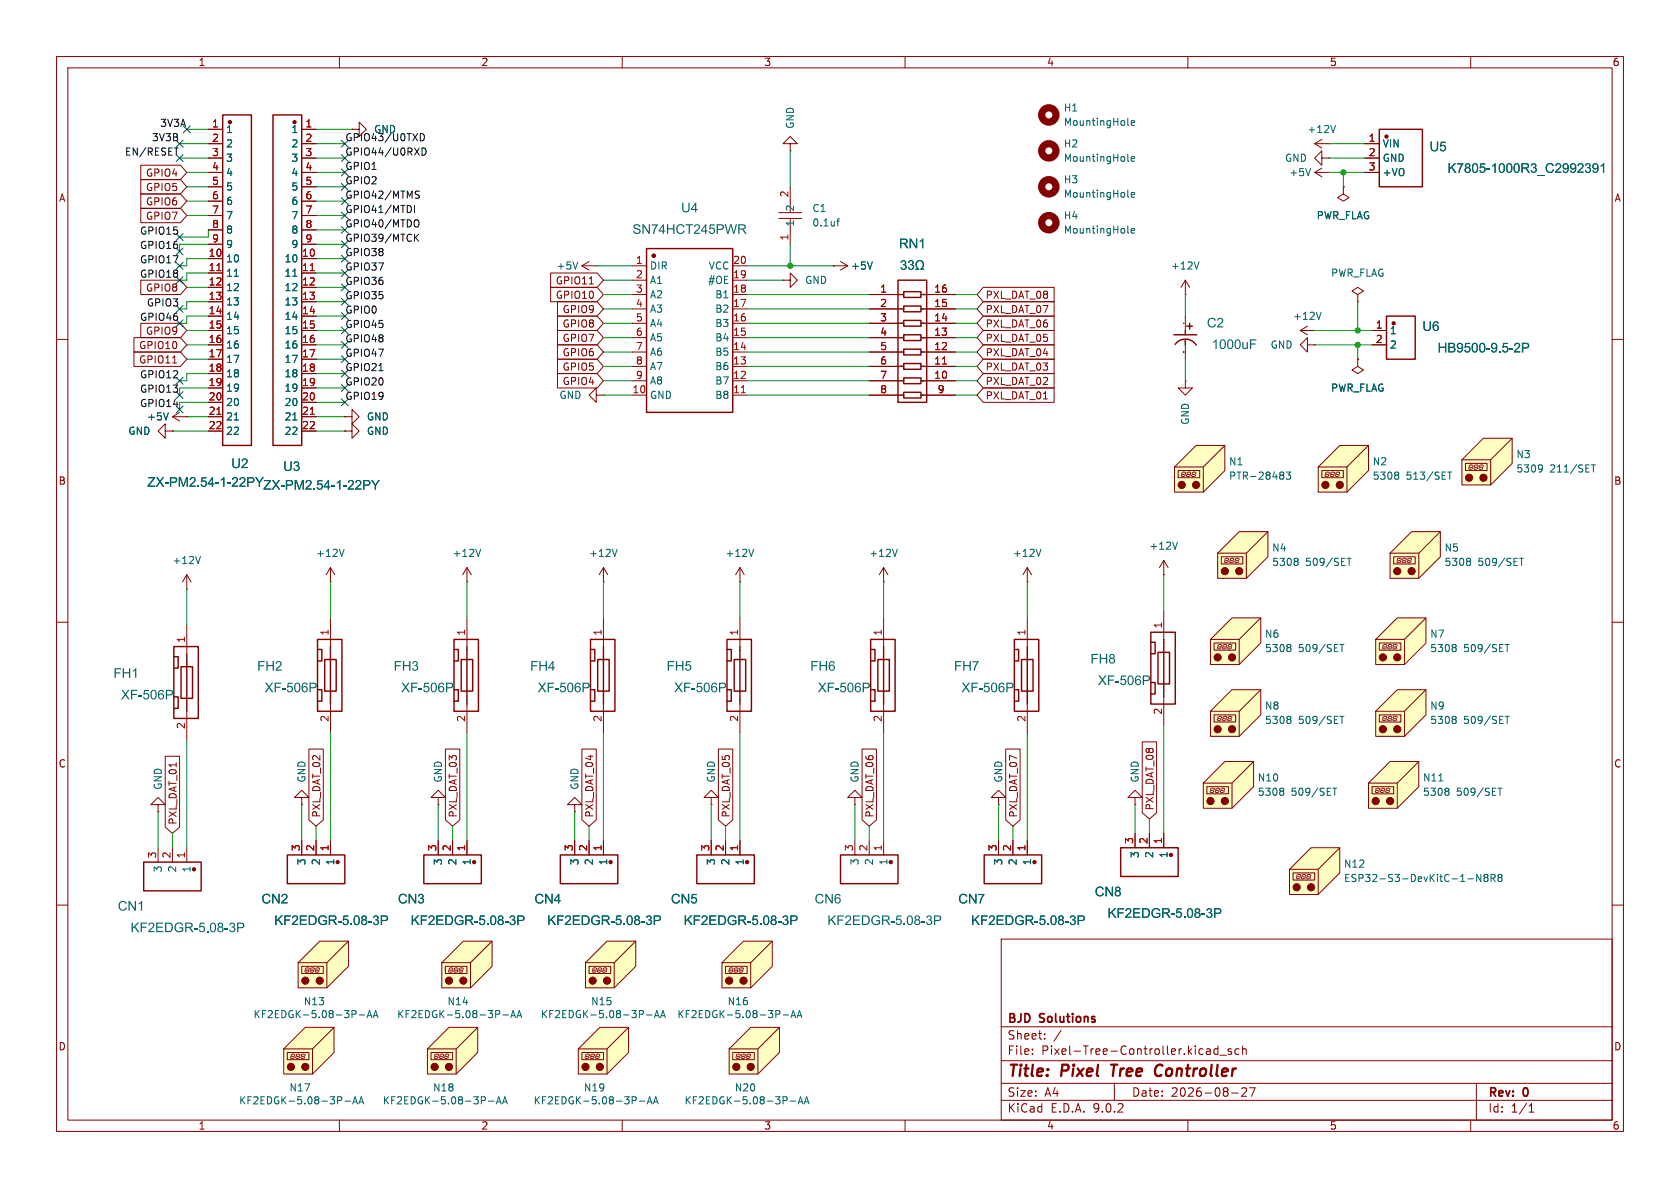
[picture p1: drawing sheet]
<svg xmlns="http://www.w3.org/2000/svg" width="297mm" height="210mm" viewBox="0 0 297 210" stroke-linecap="round" stroke-linejoin="round" font-family="sans-serif">
<defs><g id="words">
<g font-size="2.8" fill="#840000">
<text x="178" y="190.9">Title:</text>
<text x="187.7" y="190.9">Pixel</text>
<text x="197.3" y="190.9">Tree</text>
<text x="205.8" y="190.9">Controller</text>
</g>
<g font-size="2.4" fill="#006464">
<text x="252.7" y="27.4">U5</text>
<text x="255.9" y="31.2">K7805-1000R3_C2992391</text>
<text x="111.8" y="42">SN74HCT245PWR</text>
<text x="120.4" y="38.2">U4</text>
<text x="158.9" y="44.5">RN1</text>
<text x="213.4" y="58.5">C2</text>
<text x="251.5" y="59.1">U6</text>
<text x="214.2" y="62.3">1000uF</text>
<text x="254.2" y="62.9">HB9500-9.5-2P</text>
<text x="40.9" y="83.4">U2</text>
<text x="50.1" y="83.9">U3</text>
<text x="26.1" y="86.7">ZX-PM2.54-1-22PYZX-PM2.54-1-22PY</text>
<text x="45.5" y="119.2">FH2</text>
<text x="69.6" y="119.2">FH3</text>
<text x="93.7" y="119.2">FH4</text>
<text x="117.9" y="119.2">FH5</text>
<text x="143.3" y="119.2">FH6</text>
<text x="168.7" y="119.2">FH7</text>
<text x="192.8" y="117.9">FH8</text>
<text x="20.1" y="120.4">FH1</text>
<text x="21.4" y="124.3">XF-506P</text>
<text x="46.8" y="123">XF-506P</text>
<text x="70.9" y="123">XF-506P</text>
<text x="95" y="123">XF-506P</text>
<text x="119.2" y="123">XF-506P</text>
<text x="144.6" y="123">XF-506P</text>
<text x="170" y="123">XF-506P</text>
<text x="194.1" y="121.7">XF-506P</text>
<text x="20.8" y="161.6">CN1</text>
<text x="46.2" y="160.3">CN2</text>
<text x="70.4" y="160.3">CN3</text>
<text x="94.5" y="160.3">CN4</text>
<text x="118.6" y="160.3">CN5</text>
<text x="144" y="160.3">CN6</text>
<text x="169.4" y="160.3">CN7</text>
<text x="193.5" y="159.1">CN8</text>
<text x="23.1" y="165.4">KF2EDGR-5.08-3P</text>
<text x="48.5" y="164.1">KF2EDGR-5.08-3P</text>
<text x="72.6" y="164.1">KF2EDGR-5.08-3P</text>
<text x="96.8" y="164.1">KF2EDGR-5.08-3P</text>
<text x="120.9" y="164.1">KF2EDGR-5.08-3P</text>
<text x="146.3" y="164.1">KF2EDGR-5.08-3P</text>
<text x="171.7" y="164.1">KF2EDGR-5.08-3P</text>
<text x="195.8" y="162.9">KF2EDGR-5.08-3P</text>
</g>
<g font-size="2.1" fill="#840000">
<text x="178" y="184">Sheet:</text>
<text x="178" y="181.2">BJD</text>
<text x="183.9" y="181.2">Solutions</text>
<text x="178" y="186.7">File:</text>
<text x="184.1" y="186.7">Pixel-Tree-Controller.kicad_sch</text>
<text x="178" y="196.9">KiCad</text>
<text x="178" y="194.1">Size:</text>
<text x="184.7" y="194.1">A4</text>
<text x="185.7" y="196.9">E.D.A.</text>
<text x="193.3" y="196.9">9.0.2</text>
<text x="200" y="194.1">Date:</text>
<text x="207" y="194.1">2026-08-27</text>
<text x="263" y="194.3">Rev:</text>
<text x="263" y="196.9">Id:</text>
<text x="267.1" y="196.9">1/1</text>
<text x="269.4" y="194.3">0</text>
</g>
<g font-size="1.8" fill="#840000">
<text x="35" y="11.9">1</text>
<text x="85" y="11.9">2</text>
<text x="135" y="11.9">3</text>
<text x="185" y="11.9">4</text>
<text x="235" y="11.9">5</text>
<text x="285" y="11.9">6</text>
<text x="10.3" y="35.9">A</text>
<text x="25.7" y="34">GPIO5</text>
<text x="25.7" y="31.4">GPIO4</text>
<text x="285.3" y="35.9">A</text>
<text x="25.7" y="39.1">GPIO7</text>
<text x="25.7" y="36.5">GPIO6</text>
<text x="25.7" y="51.8">GPIO8</text>
<text x="98.1" y="53">GPIO10</text>
<text x="98.1" y="50.5">GPIO11</text>
<text x="174.1" y="53">PXL_DAT_08</text>
<text x="25.7" y="59.4">GPIO9</text>
<text x="99.3" y="55.6">GPIO9</text>
<text x="99.3" y="58.1">GPIO8</text>
<text x="174.1" y="55.6">PXL_DAT_07</text>
<text x="174.1" y="58.1">PXL_DAT_06</text>
<text x="24.5" y="64.5">GPIO11</text>
<text x="24.5" y="61.9">GPIO10</text>
<text x="99.3" y="65.7">GPIO5</text>
<text x="99.3" y="60.7">GPIO7</text>
<text x="99.3" y="63.2">GPIO6</text>
<text x="174.1" y="65.7">PXL_DAT_03</text>
<text x="174.1" y="63.2">PXL_DAT_04</text>
<text x="174.1" y="60.6">PXL_DAT_05</text>
<text x="99.3" y="68.3">GPIO4</text>
<text x="174.1" y="70.8">PXL_DAT_01</text>
<text x="174.1" y="68.3">PXL_DAT_02</text>
<text x="10.3" y="85.9">B</text>
<text x="285.3" y="85.9">B</text>
<text x="10.3" y="135.9">C</text>
<text x="285.3" y="135.9">C</text>
<text x="204.2" y="143.4" transform="rotate(-90 204.2 143.4)">PXL_DAT_08</text>
<text x="31.4" y="145.9" transform="rotate(-90 31.4 145.9)">PXL_DAT_01</text>
<text x="56.8" y="144.6" transform="rotate(-90 56.8 144.6)">PXL_DAT_02</text>
<text x="81" y="144.6" transform="rotate(-90 81 144.6)">PXL_DAT_03</text>
<text x="105.1" y="144.6" transform="rotate(-90 105.1 144.6)">PXL_DAT_04</text>
<text x="129.2" y="144.6" transform="rotate(-90 129.2 144.6)">PXL_DAT_05</text>
<text x="154.6" y="144.6" transform="rotate(-90 154.6 144.6)">PXL_DAT_06</text>
<text x="180" y="144.6" transform="rotate(-90 180 144.6)">PXL_DAT_07</text>
<text x="10.3" y="185.9">D</text>
<text x="285.3" y="185.9">D</text>
<text x="35" y="199.9">1</text>
<text x="85" y="199.9">2</text>
<text x="135" y="199.9">3</text>
<text x="185" y="199.9">4</text>
<text x="235" y="199.9">5</text>
<text x="285" y="199.9">6</text>
</g>
<g font-size="1.8" fill="#0f0f0f">
<text x="28.2" y="22.5">3V3A</text>
<text x="22" y="27.6">EN/RESET</text>
<text x="26.8" y="25.1">3V3B</text>
<text x="61" y="27.6">GPIO44/U0RXD</text>
<text x="61" y="25.1">GPIO43/U0TXD</text>
<text x="61" y="32.7">GPIO2</text>
<text x="61" y="30.1">GPIO1</text>
<text x="61" y="35.2">GPIO42/MTMS</text>
<text x="24.7" y="41.6">GPIO15</text>
<text x="61" y="40.3">GPIO40/MTDO</text>
<text x="61" y="37.8">GPIO41/MTDI</text>
<text x="24.7" y="44.1">GPIO16</text>
<text x="24.7" y="46.6">GPIO17</text>
<text x="61" y="47.9">GPIO37</text>
<text x="61" y="45.4">GPIO38</text>
<text x="61" y="42.8">GPIO39/MTCK</text>
<text x="24.7" y="49.2">GPIO18</text>
<text x="61" y="53">GPIO35</text>
<text x="61" y="50.5">GPIO36</text>
<text x="24.7" y="56.8">GPIO46</text>
<text x="25.9" y="54.3">GPIO3</text>
<text x="61" y="58.1">GPIO45</text>
<text x="61" y="55.5">GPIO0</text>
<text x="61" y="60.6">GPIO48</text>
<text x="61" y="63.2">GPIO47</text>
<text x="61" y="65.7">GPIO21</text>
<text x="24.7" y="69.5">GPIO13</text>
<text x="24.7" y="67">GPIO12</text>
<text x="61" y="70.8">GPIO19</text>
<text x="61" y="68.2">GPIO20</text>
<text x="24.7" y="72">GPIO14</text>
</g>
<g font-size="1.8" fill="#a90000">
<text x="37.4" y="22.6">1</text>
<text x="53.9" y="22.6">1</text>
<text x="37.4" y="25.1">2</text>
<text x="37.4" y="27.7">3</text>
<text x="53.9" y="25.1">2</text>
<text x="53.9" y="27.7">3</text>
<text x="241.9" y="25.1">1</text>
<text x="241.9" y="27.7">2</text>
<text x="37.4" y="30.2">4</text>
<text x="37.4" y="32.8">5</text>
<text x="37.4" y="35.3">6</text>
<text x="53.9" y="30.2">4</text>
<text x="53.9" y="32.8">5</text>
<text x="53.9" y="35.3">6</text>
<text x="139.4" y="35" transform="rotate(-90 139.4 35)">2</text>
<text x="241.9" y="30.2">3</text>
<text x="37.4" y="37.8">7</text>
<text x="37.4" y="40.4">8</text>
<text x="53.9" y="37.8">7</text>
<text x="53.9" y="40.4">8</text>
<text x="36.8" y="45.5">10</text>
<text x="37.4" y="42.9">9</text>
<text x="53.3" y="45.5">10</text>
<text x="53.9" y="42.9">9</text>
<text x="112.3" y="46.7">1</text>
<text x="129.5" y="46.7">20</text>
<text x="139.4" y="42.6" transform="rotate(-90 139.4 42.6)">1</text>
<text x="36.8" y="48">11</text>
<text x="36.8" y="50.5">12</text>
<text x="36.8" y="53.1">13</text>
<text x="53.3" y="48">11</text>
<text x="53.3" y="50.5">12</text>
<text x="53.3" y="53.1">13</text>
<text x="112.3" y="49.3">2</text>
<text x="112.3" y="51.8">3</text>
<text x="129.5" y="49.3">19</text>
<text x="129.5" y="51.8">18</text>
<text x="155.5" y="51.8">1</text>
<text x="165.1" y="51.8">16</text>
<text x="36.8" y="55.6">14</text>
<text x="36.8" y="58.2">15</text>
<text x="53.3" y="55.6">14</text>
<text x="53.3" y="58.2">15</text>
<text x="112.3" y="54.4">4</text>
<text x="112.3" y="56.9">5</text>
<text x="112.3" y="59.4">6</text>
<text x="129.5" y="54.4">17</text>
<text x="129.5" y="56.9">16</text>
<text x="129.5" y="59.4">15</text>
<text x="155.5" y="54.4">2</text>
<text x="155.5" y="56.9">3</text>
<text x="155.5" y="59.4">4</text>
<text x="165.1" y="54.4">15</text>
<text x="165.1" y="56.9">14</text>
<text x="165.1" y="59.4">13</text>
<text x="243.1" y="58.2">1</text>
<text x="36.8" y="60.7">16</text>
<text x="36.8" y="63.2">17</text>
<text x="36.8" y="65.8">18</text>
<text x="53.3" y="60.7">16</text>
<text x="53.3" y="63.2">17</text>
<text x="53.3" y="65.8">18</text>
<text x="112.3" y="62">7</text>
<text x="112.3" y="64.5">8</text>
<text x="129.5" y="62">14</text>
<text x="129.5" y="64.5">13</text>
<text x="155.5" y="62">5</text>
<text x="155.5" y="64.5">6</text>
<text x="165.1" y="62">12</text>
<text x="165.1" y="64.5">11</text>
<text x="243.1" y="60.7">2</text>
<text x="36.8" y="68.3">19</text>
<text x="36.8" y="70.9">20</text>
<text x="53.3" y="68.3">19</text>
<text x="53.3" y="70.9">20</text>
<text x="111.7" y="69.6">10</text>
<text x="112.3" y="67.1">9</text>
<text x="129.5" y="67.1">12</text>
<text x="129.5" y="69.6">11</text>
<text x="155.5" y="67.1">7</text>
<text x="155.5" y="69.6">8</text>
<text x="165.1" y="67.1">10</text>
<text x="165.7" y="69.6">9</text>
<text x="36.8" y="73.4">21</text>
<text x="36.8" y="75.9">22</text>
<text x="53.3" y="73.4">21</text>
<text x="53.3" y="75.9">22</text>
<text x="32.8" y="113.7" transform="rotate(-90 32.8 113.7)">1</text>
<text x="58.2" y="112.5" transform="rotate(-90 58.2 112.5)">1</text>
<text x="82.3" y="112.5" transform="rotate(-90 82.3 112.5)">1</text>
<text x="106.4" y="112.5" transform="rotate(-90 106.4 112.5)">1</text>
<text x="130.6" y="112.5" transform="rotate(-90 130.6 112.5)">1</text>
<text x="156" y="112.5" transform="rotate(-90 156 112.5)">1</text>
<text x="181.4" y="112.5" transform="rotate(-90 181.4 112.5)">1</text>
<text x="205.5" y="111.2" transform="rotate(-90 205.5 111.2)">1</text>
<text x="32.8" y="129" transform="rotate(-90 32.8 129)">2</text>
<text x="58.2" y="127.7" transform="rotate(-90 58.2 127.7)">2</text>
<text x="82.3" y="127.7" transform="rotate(-90 82.3 127.7)">2</text>
<text x="106.4" y="127.7" transform="rotate(-90 106.4 127.7)">2</text>
<text x="130.6" y="127.7" transform="rotate(-90 130.6 127.7)">2</text>
<text x="156" y="127.7" transform="rotate(-90 156 127.7)">2</text>
<text x="181.4" y="127.7" transform="rotate(-90 181.4 127.7)">2</text>
<text x="205.5" y="126.4" transform="rotate(-90 205.5 126.4)">2</text>
<text x="200.4" y="149.3" transform="rotate(-90 200.4 149.3)">3</text>
<text x="202.9" y="149.3" transform="rotate(-90 202.9 149.3)">2</text>
<text x="205.5" y="149.3" transform="rotate(-90 205.5 149.3)">1</text>
<text x="27.7" y="151.8" transform="rotate(-90 27.7 151.8)">3</text>
<text x="30.2" y="151.8" transform="rotate(-90 30.2 151.8)">2</text>
<text x="32.8" y="151.8" transform="rotate(-90 32.8 151.8)">1</text>
<text x="53.1" y="150.6" transform="rotate(-90 53.1 150.6)">3</text>
<text x="55.6" y="150.6" transform="rotate(-90 55.6 150.6)">2</text>
<text x="58.2" y="150.6" transform="rotate(-90 58.2 150.6)">1</text>
<text x="77.2" y="150.6" transform="rotate(-90 77.2 150.6)">3</text>
<text x="79.8" y="150.6" transform="rotate(-90 79.8 150.6)">2</text>
<text x="82.3" y="150.6" transform="rotate(-90 82.3 150.6)">1</text>
<text x="101.3" y="150.6" transform="rotate(-90 101.3 150.6)">3</text>
<text x="103.9" y="150.6" transform="rotate(-90 103.9 150.6)">2</text>
<text x="106.4" y="150.6" transform="rotate(-90 106.4 150.6)">1</text>
<text x="125.5" y="150.6" transform="rotate(-90 125.5 150.6)">3</text>
<text x="128" y="150.6" transform="rotate(-90 128 150.6)">2</text>
<text x="130.6" y="150.6" transform="rotate(-90 130.6 150.6)">1</text>
<text x="150.9" y="150.6" transform="rotate(-90 150.9 150.6)">3</text>
<text x="153.4" y="150.6" transform="rotate(-90 153.4 150.6)">2</text>
<text x="156" y="150.6" transform="rotate(-90 156 150.6)">1</text>
<text x="176.3" y="150.6" transform="rotate(-90 176.3 150.6)">3</text>
<text x="178.8" y="150.6" transform="rotate(-90 178.8 150.6)">2</text>
<text x="181.4" y="150.6" transform="rotate(-90 181.4 150.6)">1</text>
</g>
<g font-size="1.8" fill="#006464">
<text x="39.9" y="23.7">1</text>
<text x="51.4" y="23.7">1</text>
<text x="66" y="23.7">GND</text>
<text x="140.6" y="22.9" transform="rotate(-90 140.6 22.9)">GND</text>
<text x="188" y="19.9">H1</text>
<text x="188" y="22.5">MountingHole</text>
<text x="231" y="23.7">+12V</text>
<text x="39.9" y="26.3">2</text>
<text x="39.9" y="28.8">3</text>
<text x="51.4" y="26.3">2</text>
<text x="51.4" y="28.8">3</text>
<text x="188" y="26.3">H2</text>
<text x="188" y="28.8">MountingHole</text>
<text x="227.1" y="28.8">GND</text>
<text x="244.3" y="26.3">VIN</text>
<text x="244.3" y="28.8">GND</text>
<text x="39.9" y="31.3">4</text>
<text x="39.9" y="33.9">5</text>
<text x="51.4" y="31.3">4</text>
<text x="51.4" y="33.9">5</text>
<text x="188" y="32.6">H3</text>
<text x="188" y="35.2">MountingHole</text>
<text x="227.8" y="31.3">+5V</text>
<text x="244.3" y="31.3">+VO</text>
<text x="39.9" y="36.4">6</text>
<text x="39.9" y="39">7</text>
<text x="39.9" y="41.5">8</text>
<text x="51.4" y="36.4">6</text>
<text x="51.4" y="39">7</text>
<text x="51.4" y="41.5">8</text>
<text x="140.6" y="40.1" transform="rotate(-90 140.6 40.1)">1</text>
<text x="140.6" y="37.5" transform="rotate(-90 140.6 37.5)">2</text>
<text x="143.5" y="37.7">C1</text>
<text x="143.5" y="40.2">0.1uf</text>
<text x="188" y="39">H4</text>
<text x="188" y="41.5">MountingHole</text>
<text x="232.7" y="39">PWR_FLAG</text>
<text x="39.9" y="44">9</text>
<text x="39.9" y="46.6">10</text>
<text x="50.2" y="46.6">10</text>
<text x="51.4" y="44">9</text>
<text x="98.3" y="47.9">+5V</text>
<text x="114.8" y="47.9">DIR</text>
<text x="125.2" y="47.9">VCC</text>
<text x="150.4" y="47.9">+5V</text>
<text x="206.9" y="47.9">+12V</text>
<text x="39.9" y="49.1">11</text>
<text x="39.9" y="51.7">12</text>
<text x="50.2" y="49.1">11</text>
<text x="50.2" y="51.7">12</text>
<text x="114.8" y="50.4">A1</text>
<text x="114.8" y="52.9">A2</text>
<text x="125.1" y="50.4">#OE</text>
<text x="126.3" y="52.9">B1</text>
<text x="142.2" y="50.4">GND</text>
<text x="235.2" y="49.1">PWR_FLAG</text>
<text x="39.9" y="54.2">13</text>
<text x="39.9" y="56.7">14</text>
<text x="39.9" y="59.3">15</text>
<text x="50.2" y="54.2">13</text>
<text x="50.2" y="56.7">14</text>
<text x="50.2" y="59.3">15</text>
<text x="114.8" y="55.5">A3</text>
<text x="114.8" y="58">A4</text>
<text x="126.3" y="55.5">B2</text>
<text x="126.3" y="58">B3</text>
<text x="228.5" y="56.7">+12V</text>
<text x="245.6" y="59.3">1</text>
<text x="39.9" y="61.8">16</text>
<text x="39.9" y="64.4">17</text>
<text x="50.2" y="61.8">16</text>
<text x="50.2" y="64.4">17</text>
<text x="114.8" y="60.6">A5</text>
<text x="114.8" y="63.1">A6</text>
<text x="114.8" y="65.6">A7</text>
<text x="126.3" y="60.6">B4</text>
<text x="126.3" y="63.1">B5</text>
<text x="126.3" y="65.6">B6</text>
<text x="224.5" y="61.8">GND</text>
<text x="245.6" y="61.8">2</text>
<text x="39.9" y="66.9">18</text>
<text x="39.9" y="69.4">19</text>
<text x="39.9" y="72">20</text>
<text x="50.2" y="66.9">18</text>
<text x="50.2" y="69.4">19</text>
<text x="50.2" y="72">20</text>
<text x="98.8" y="70.7">GND</text>
<text x="114.8" y="68.2">A8</text>
<text x="114.8" y="70.7">GND</text>
<text x="126.3" y="68.2">B7</text>
<text x="126.3" y="70.7">B8</text>
<text x="235.2" y="69.4">PWR_FLAG</text>
<text x="22.6" y="77.1">GND</text>
<text x="25.9" y="74.5">+5V</text>
<text x="39.9" y="74.5">21</text>
<text x="39.9" y="77.1">22</text>
<text x="50.2" y="74.5">21</text>
<text x="50.2" y="77.1">22</text>
<text x="64.8" y="77.1">GND</text>
<text x="64.8" y="74.5">GND</text>
<text x="210.4" y="75.2" transform="rotate(-90 210.4 75.2)">GND</text>
<text x="217.2" y="82.5">N1</text>
<text x="242.6" y="82.5">N2</text>
<text x="268" y="83.7">5309</text>
<text x="268" y="81.2">N3</text>
<text x="274" y="83.7">211/SET</text>
<text x="217.2" y="85">PTR-28483</text>
<text x="242.6" y="85">5308</text>
<text x="248.6" y="85">513/SET</text>
<text x="30.4" y="99.9">+12V</text>
<text x="55.8" y="98.7">+12V</text>
<text x="79.9" y="98.7">+12V</text>
<text x="104" y="98.7">+12V</text>
<text x="128.2" y="98.7">+12V</text>
<text x="153.6" y="98.7">+12V</text>
<text x="179" y="98.7">+12V</text>
<text x="203.1" y="97.4">+12V</text>
<text x="224.8" y="100.2">5308</text>
<text x="224.8" y="97.7">N4</text>
<text x="230.8" y="100.2">509/SET</text>
<text x="255.3" y="100.2">5308</text>
<text x="255.3" y="97.7">N5</text>
<text x="261.3" y="100.2">509/SET</text>
<text x="223.5" y="112.9">N6</text>
<text x="252.7" y="112.9">N7</text>
<text x="223.5" y="115.5">5308</text>
<text x="229.5" y="115.5">509/SET</text>
<text x="252.7" y="115.5">5308</text>
<text x="258.7" y="115.5">509/SET</text>
<text x="223.5" y="125.6">N8</text>
<text x="252.7" y="125.6">N9</text>
<text x="223.5" y="128.2">5308</text>
<text x="229.5" y="128.2">509/SET</text>
<text x="252.7" y="128.2">5308</text>
<text x="258.7" y="128.2">509/SET</text>
<text x="28.8" y="139.7" transform="rotate(-90 28.8 139.7)">GND</text>
<text x="54.2" y="138.4" transform="rotate(-90 54.2 138.4)">GND</text>
<text x="78.3" y="138.4" transform="rotate(-90 78.3 138.4)">GND</text>
<text x="102.5" y="139.7" transform="rotate(-90 102.5 139.7)">GND</text>
<text x="126.6" y="138.4" transform="rotate(-90 126.6 138.4)">GND</text>
<text x="152" y="138.4" transform="rotate(-90 152 138.4)">GND</text>
<text x="177.4" y="138.4" transform="rotate(-90 177.4 138.4)">GND</text>
<text x="201.5" y="138.4" transform="rotate(-90 201.5 138.4)">GND</text>
<text x="222.3" y="138.3">N10</text>
<text x="222.3" y="140.9">5308</text>
<text x="228.3" y="140.9">509/SET</text>
<text x="251.5" y="138.3">N11</text>
<text x="251.5" y="140.9">5308</text>
<text x="257.5" y="140.9">509/SET</text>
<text x="28.8" y="154.3" transform="rotate(-90 28.8 154.3)">3</text>
<text x="31.3" y="154.3" transform="rotate(-90 31.3 154.3)">2</text>
<text x="33.9" y="154.3" transform="rotate(-90 33.9 154.3)">1</text>
<text x="54.2" y="153.1" transform="rotate(-90 54.2 153.1)">3</text>
<text x="56.7" y="153.1" transform="rotate(-90 56.7 153.1)">2</text>
<text x="59.3" y="153.1" transform="rotate(-90 59.3 153.1)">1</text>
<text x="78.3" y="153.1" transform="rotate(-90 78.3 153.1)">3</text>
<text x="80.9" y="153.1" transform="rotate(-90 80.9 153.1)">2</text>
<text x="83.4" y="153.1" transform="rotate(-90 83.4 153.1)">1</text>
<text x="102.5" y="153.1" transform="rotate(-90 102.5 153.1)">3</text>
<text x="105" y="153.1" transform="rotate(-90 105 153.1)">2</text>
<text x="107.5" y="153.1" transform="rotate(-90 107.5 153.1)">1</text>
<text x="126.6" y="153.1" transform="rotate(-90 126.6 153.1)">3</text>
<text x="129.1" y="153.1" transform="rotate(-90 129.1 153.1)">2</text>
<text x="131.7" y="153.1" transform="rotate(-90 131.7 153.1)">1</text>
<text x="152" y="153.1" transform="rotate(-90 152 153.1)">3</text>
<text x="154.5" y="153.1" transform="rotate(-90 154.5 153.1)">2</text>
<text x="157.1" y="153.1" transform="rotate(-90 157.1 153.1)">1</text>
<text x="177.4" y="153.1" transform="rotate(-90 177.4 153.1)">3</text>
<text x="179.9" y="153.1" transform="rotate(-90 179.9 153.1)">2</text>
<text x="182.5" y="153.1" transform="rotate(-90 182.5 153.1)">1</text>
<text x="201.5" y="151.8" transform="rotate(-90 201.5 151.8)">3</text>
<text x="204.1" y="151.8" transform="rotate(-90 204.1 151.8)">2</text>
<text x="206.6" y="151.8" transform="rotate(-90 206.6 151.8)">1</text>
<text x="237.5" y="153.6">N12</text>
<text x="237.5" y="156.1">ESP32-S3-DevKitC-1-N8R8</text>
<text x="53.6" y="177.9">N13</text>
<text x="79" y="177.9">N14</text>
<text x="104.4" y="177.9">N15</text>
<text x="128.5" y="177.9">N16</text>
<text x="44.7" y="180.2">KF2EDGK-5.08-3P-AA</text>
<text x="70.1" y="180.2">KF2EDGK-5.08-3P-AA</text>
<text x="95.5" y="180.2">KF2EDGK-5.08-3P-AA</text>
<text x="119.6" y="180.2">KF2EDGK-5.08-3P-AA</text>
<text x="42.2" y="195.4">KF2EDGK-5.08-3P-AA</text>
<text x="51.1" y="193.1">N17</text>
<text x="67.6" y="195.4">KF2EDGK-5.08-3P-AA</text>
<text x="76.5" y="193.1">N18</text>
<text x="94.2" y="195.4">KF2EDGK-5.08-3P-AA</text>
<text x="103.1" y="193.1">N19</text>
<text x="120.9" y="195.4">KF2EDGK-5.08-3P-AA</text>
<text x="129.8" y="193.1">N20</text>
</g>
</g></defs>
<g fill="none" stroke="#840000" stroke-width=".18">
<path d="M10 10h277v190h-277zM12 12h273v186h-273zM60 10v2M110 10v2M160 10v2M210 10v2M260 10v2M232.4 25.4l1.3 .8M232.4 25.4h2.5M233.7 27.9v-1.2l-1.3 1.2 1.3 1.3v-1.3h1.2M233.7 24.6l-1.3 .8M234.9 27.9h.1"/>
<path d="M234.9 25.4h.1M241.3 25.4h2.5M241.3 27.9h2.5M241.3 30.5h2.5M209.5 55.9v2.5M242.6 58.4h2.5M10 60h2M29.2 76.2v-1.3l-1.3 1.3 1.3 1.3v-1.3h1.3M30.5 76.2h.1M209.5 61v2.5M242.6 61h2.5M285 60h2"/>
<path d="M10 110h2M33 104.1h.1M33 101.6l-.7 1.3M33 101.6l.8 1.3M33 101.6v2.5M33 110.5v5.1M58.4 102.9h.1M58.4 100.3v2.6M58.4 109.2v5.1M58.4 100.3l-.7 1.3M58.4 100.3l.8 1.3M285 110h2"/>
<path d="M33 125.7v5.1M58.4 124.5v5M27.9 142.2h1.3l-1.3-1.2-1.2 1.2h1.2v1.3M27.9 143.5h.1M27.9 149.9v2.5M30.5 149.9v2.5M33 149.9v2.5M53.3 141h1.3l-1.3-1.3-1.2 1.3h1.2v1.2M53.3 142.2h.1M53.3 148.6v2.5M55.9 148.6v2.5M58.4 148.6v2.5"/>
<path d="M77.5 141h1.2l-1.2-1.3-1.3 1.3h1.3v1.2M77.5 142.2h.1M101.6 142.2h1.3l-1.3-1.2-1.3 1.2h1.3v1.3M101.6 143.5h.1M125.7 141h1.3l-1.3-1.3-1.2 1.3h1.2v1.2M125.7 142.2h.1M10 160h2M177 166h108v32h-108zM285 160h2M60 198v2M110 198v2M160 198v2"/>
<path d="M177 194.5h108M177 191.5h108M177 187.5h108M177 181.5h108M182.5 186.3v.1M182.5 185.5v.1M184.7 183.6v.1M184.7 182.8v.1M187.6 182.1l-1.3 2M197 191.5v3M210 198v2M213.7 185.4l.3 .2v.8"/>
<path d="M214 186.3l-.2 .1M214 185.8h-.2M215.3 184.9v1.5M215.3 185.5l-.4-.1-.3 .3v.4l.1 .2h.6M215.7 186.5h1.1M217.7 185.5l-.4-.1-.2 .2 .1 .2 .5 .2v.3h-.6M217.7 193.2h1.2M219 185.5l-.4-.1-.3 .3v.4l.2 .2h.5M219.5 192.4l.6-.1 .2 .1 .1 .3-.9 1.1h.9M219.7 185.5l.2-.1 .3 .1 .1 .9M219.7 184.9v1.5M220.9 192.3h1l-.7 1.5"/>
<path d="M260 198v2M261 191.5v6.5M270.3 196.6h.9M270.3 195.5l.4-.4v1.5"/>
</g>
<path d="M196.4 188.2h1.2M197 188.2l-.3 2M204.2 189.7a.63 .63 0 0 0 1 .4M205.2 188.2a.88 .88 0 0 0-1 .9" fill="none" stroke="#840000" stroke-width=".4"/>
<g fill="none" stroke="#840000" stroke-width=".25">
<path d="M243.8 22.9h7.7v10.1h-7.7zM207.5 59.2h4.1M209.5 58.4v.8M209.8 57.7h1M210.3 57.2v1M245.1 55.9h5.1v7.6h-5.1zM207.7 60.9a2.24 2.24 0 0 1 3.8 .1M209.5 60.2v.8M30.7 114.3h4.4v12.7h-4.4zM30.7 116.1h.8v2h-.8M32 117.9h2v5.5h-2zM33 115.6v10.1"/>
<path d="M56.1 113h4.4v12.7h-4.4zM56.1 114.8h.8v2h-.8M57.4 116.6h2v5.6h-2zM58.4 114.3v10.2M30.7 123.2h.8v2h-.8M56.1 121.9h.8v2.1h-.8M25.4 152.4h10.2v5.1h-10.2zM50.8 151.1h10.2v5.1h-10.2z"/>
</g>
<g fill="#840000" stroke="#840000" stroke-width=".25">
<circle cx="246.4" cy="57.1" r=".25"/>
<circle cx="245.1" cy="24.1" r=".25"/>
<circle cx="34.3" cy="153.7" r=".25"/>
<circle cx="59.7" cy="152.4" r=".25"/>
</g>
<path d="M236.1 22.2l-.4 1.2M209.6 59h.1M209.6 60.3h.1M35.4 98.4l-.4 1.2M60.8 97.1l-.4 1.3M33 116.2h.1M58.4 114.9h.1M33 125.1h.1M58.4 123.8h.1" fill="none" stroke="#006464" stroke-width=".18"/>
<path d="M209.3 57.1v.1M209.3 62.2h.1" fill="none" stroke="#a90000" stroke-width=".18"/>
<path d="M78.1 170.2l3.8-3.8h5.1v4.4l-3.8 3.8h-5.1z" fill="#ffffc2"/>
<g fill="none" stroke="#840000" stroke-width=".18">
<path d="M147.3 47h.1M147.3 47h2.6M148.6 46.2l1.3 .8M149.9 47l-1.3 .8M77.5 148.6v2.5M80 148.6v2.5M82.5 148.6v2.5M78.1 170.2l3.8-3.8h5.1v4.4l-3.8 3.8h-5.1zM78.7 170.8h3.8v1.3h-3.8zM79.3 171.6v.2M79.4 171.9h.4M79.5 171.1l-.1 .3"/>
<path d="M79.5 171.5h.3M79.6 171.1h.3M80 171.6l-.1 .2M80.1 171.1l-.1 .3M80.3 171.6l-.1 .2M80.3 171.9h.4M80.4 171.1l-.1 .3M80.4 171.5h.3M80.5 171.1h.3M80.9 171.6l-.1 .2M81 171.1l-.1 .3M81.2 171.6l-.1 .2"/>
<path d="M81.2 171.9h.4M81.3 171.1l-.1 .3M81.3 171.5h.3M81.4 171.1h.3M81.8 171.6l-.1 .2M81.9 171.1l-.1 .3M83.2 170.2v4.4M87 166.4l-3.8 3.8h-5.1"/>
</g>
<g fill="#840000" stroke="#840000" stroke-width=".18">
<circle cx="79.4" cy="173.4" r=".63"/>
<circle cx="81.9" cy="173.4" r=".63"/>
</g>
<path d="M154.2 46.3l-.4 1.3M88.9 179.4h1M90.3 179.9l.4-1.3 .4 1.3M90.4 179.5h.6M91.4 179.9l.4-1.3 .4 1.3M91.5 179.5h.6" fill="none" stroke="#006464" stroke-width=".18"/>
<path d="M74.9 151.1h10.2v5.1h-10.2z" fill="none" stroke="#840000" stroke-width=".25"/>
<circle cx="83.8" cy="152.4" r=".25" fill="#840000" stroke="#840000" stroke-width=".25"/>
<path d="M79.4 181.6h5.1v4.5l-3.9 3.8h-5v-4.5z" fill="#ffffc2"/>
<g fill="none" stroke="#840000" stroke-width=".18">
<path d="M76.2 186.1h3.8v1.2h-3.8zM76.8 186.8v.2M76.9 187.1h.3M76.9 186.4v.2M77 186.7h.3M77.1 186.3h.3M77.4 186.8v.2M77.5 186.4v.2M77.7 186.8v.2M77.8 187.1h.3M77.8 186.4v.2M77.9 186.7h.3"/>
<path d="M78 186.3h.3M78.3 186.8v.2M78.4 186.4v.2M78.6 186.8v.2M78.7 187.1h.3M78.7 186.4v.2M78.8 186.7h.3M78.9 186.3h.3M79.2 186.8v.2M79.3 186.4v.2M79.4 181.6h5.1v4.5l-3.9 3.8h-5v-4.5zM80.6 185.4v4.5"/>
<path d="M84.5 181.6l-3.9 3.8h-5"/>
</g>
<g fill="#840000" stroke="#840000" stroke-width=".18">
<circle cx="76.8" cy="188.6" r=".63"/>
<circle cx="79.4" cy="188.6" r=".63"/>
</g>
<path d="M86.4 194.7h.9M87.8 195.1l.4-1.2 .4 1.2M87.9 194.8h.6M88.8 195.1l.5-1.2 .4 1.2M89 194.8h.6" fill="none" stroke="#006464" stroke-width=".18"/>
<path d="M132.7 181.6h5.1v4.5l-3.8 3.8h-5.1v-4.5z" fill="#ffffc2"/>
<g fill="none" stroke="#840000" stroke-width=".18">
<path d="M129.5 186.1h3.8v1.2h-3.8zM130.1 186.8v.2M130.2 187.1h.4M130.3 186.4l-.1 .2M130.3 186.7h.3M130.4 186.3h.3M130.8 186.8l-.1 .2M130.9 186.4l-.1 .2M131.1 186.8l-.1 .2M131.1 187.1h.4M131.2 186.4l-.1 .2M131.2 186.7h.3"/>
<path d="M131.3 186.3h.3M131.7 186.8l-.1 .2M131.8 186.4l-.1 .2M132 186.8l-.1 .2M132 187.1h.4M132.1 186.4l-.1 .2M132.1 186.7h.3M132.2 186.3h.3M132.6 186.8l-.1 .2M132.7 186.4l-.1 .2M132.7 181.6h5.1v4.5l-3.8 3.8h-5.1v-4.5zM134 185.4v4.5"/>
<path d="M137.8 181.6l-3.8 3.8h-5.1"/>
</g>
<g fill="#840000" stroke="#840000" stroke-width=".18">
<circle cx="130.2" cy="188.6" r=".63"/>
<circle cx="132.7" cy="188.6" r=".63"/>
</g>
<path d="M139.7 194.7h1M141.1 195.1l.4-1.2 .4 1.2M141.2 194.8h.6M142.2 195.1l.4-1.2 .4 1.2M142.3 194.8h.6" fill="none" stroke="#006464" stroke-width=".18"/>
<path d="M131.4 166.4h5.1v4.4l-3.8 3.8h-5.1v-4.4z" fill="#ffffc2"/>
<g fill="none" stroke="#840000" stroke-width=".18">
<path d="M128.3 170.8h3.8v1.3h-3.8zM128.9 171.6l-.1 .2M128.9 171.9h.4M129 171.1l-.1 .3M129 171.5h.3M129.1 171.1h.3M129.5 171.6l-.1 .2M129.6 171.1l-.1 .3M129.8 171.6l-.1 .2M129.8 171.9h.4M129.9 171.1l-.1 .3M129.9 171.5h.4"/>
<path d="M130 171.1h.4M130.4 171.6v.2M130.5 171.1v.3M130.7 171.6v.2M130.8 171.9h.3M130.8 171.1v.3M130.9 171.5h.3M131 171.1h.3M131.3 171.6v.2M131.4 171.1v.3M131.4 166.4h5.1v4.4l-3.8 3.8h-5.1v-4.4zM132.7 170.2v4.4"/>
<path d="M136.5 166.4l-3.8 3.8h-5.1"/>
</g>
<g fill="#840000" stroke="#840000" stroke-width=".18">
<circle cx="128.9" cy="173.4" r=".63"/>
<circle cx="131.4" cy="173.4" r=".63"/>
</g>
<path d="M138.4 179.4h1M139.8 179.9l.4-1.3 .5 1.3M139.9 179.5h.6M140.9 179.9l.4-1.3 .5 1.3M141 179.5h.6" fill="none" stroke="#006464" stroke-width=".18"/>
<path d="M106 181.6h5.1v4.5l-3.8 3.8h-5.1v-4.5z" fill="#ffffc2"/>
<g fill="none" stroke="#840000" stroke-width=".18">
<path d="M102.9 186.1h3.8v1.2h-3.8zM103.5 186.8l-.1 .2M103.5 187.1h.4M103.6 186.4l-.1 .2M103.6 186.7h.3M103.7 186.3h.3M104.1 186.8l-.1 .2M104.2 186.4l-.1 .2M104.4 186.8l-.1 .2M104.4 187.1h.4M104.5 186.4l-.1 .2M104.5 186.7h.4"/>
<path d="M104.6 186.3h.4M105 186.8v.2M105.1 186.4v.2M105.3 186.8v.2M105.4 187.1h.3M105.4 186.4v.2M105.5 186.7h.3M105.6 186.3h.3M105.9 186.8v.2M106 186.4v.2M106 181.6h5.1v4.5l-3.8 3.8h-5.1v-4.5zM107.3 185.4v4.5"/>
<path d="M111.1 181.6l-3.8 3.8h-5.1"/>
</g>
<g fill="#840000" stroke="#840000" stroke-width=".18">
<circle cx="103.5" cy="188.6" r=".63"/>
<circle cx="106" cy="188.6" r=".63"/>
</g>
<path d="M113 194.7h1M114.4 195.1l.4-1.2 .5 1.2M114.5 194.8h.6M115.5 195.1l.4-1.2 .5 1.2M115.6 194.8h.6" fill="none" stroke="#006464" stroke-width=".18"/>
<path d="M107.3 166.4h5.1v4.4l-3.8 3.8h-5.1v-4.4z" fill="#ffffc2"/>
<g fill="none" stroke="#840000" stroke-width=".18">
<path d="M232.4 30.5l1.3 .7M232.4 30.5h2.5M233.7 29.7l-1.3 .8M234.9 30.5h.1M237.5 33v1.3l1 .6-1 .7-1-.7 1-.6M237.5 33h.1M240 52.1l1-.7-1-.6-1 .6 1 .7v1.2M240 53.3h.1M82.5 102.9h.1M82.5 100.3l-.7 1.3M82.5 100.3l.8 1.3M82.5 100.3v2.6"/>
<path d="M82.5 109.2v5.1M106.7 109.2v5.1M130.8 102.9h.1M130.8 100.3l-.8 1.3M130.8 100.3l.8 1.3M130.8 100.3v2.6M130.8 109.2v5.1M156.2 109.2v5.1M82.5 124.5v5M106.7 124.5v5M130.8 124.5v5M156.2 124.5v5"/>
<path d="M101.6 148.6v2.5M104.1 148.6v2.5M106.7 148.6v2.5M151.1 141h1.3l-1.3-1.3-1.2 1.3h1.2v1.2M151.1 142.2h.1M104.1 170.8h3.8v1.3h-3.8zM104.7 171.6v.2M104.8 171.9h.4M104.9 171.1l-.1 .3M104.9 171.5h.3M105 171.1h.3M105.4 171.6l-.1 .2"/>
<path d="M105.5 171.1l-.1 .3M105.7 171.6l-.1 .2M105.7 171.9h.4M105.8 171.1l-.1 .3M105.8 171.5h.3M105.9 171.1h.3M106.3 171.6l-.1 .2M106.4 171.1l-.1 .3M106.6 171.6l-.1 .2M106.6 171.9h.4M106.7 171.1l-.1 .3M106.7 171.5h.3"/>
<path d="M106.8 171.1h.3M107.2 171.6l-.1 .2M107.3 171.1l-.1 .3M107.3 166.4h5.1v4.4l-3.8 3.8h-5.1v-4.4zM108.6 170.2v4.4M112.4 166.4l-3.8 3.8h-5.1"/>
</g>
<g fill="#840000" stroke="#840000" stroke-width=".18">
<circle cx="104.8" cy="173.4" r=".63"/>
<circle cx="107.3" cy="173.4" r=".63"/>
</g>
<g fill="none" stroke="#006464" stroke-width=".18">
<path d="M231.7 29.8l-.4 1.3M85 97.1l-.5 1.3M133.2 97.1l-.4 1.3M82.5 114.9h.1M82.6 114.9h.1M106.7 114.9h.1M130.8 114.9h.1M156.2 114.9h.1M82.5 123.8h.1M82.6 123.8h.1M106.7 123.8h.1M130.8 123.8h.1"/>
<path d="M156.2 123.8h.1M114.3 179.4h1M115.7 179.9l.4-1.3 .4 1.3M115.8 179.5h.6M116.8 179.9l.4-1.3 .4 1.3M116.9 179.5h.6"/>
</g>
<g fill="none" stroke="#840000" stroke-width=".25">
<path d="M80.3 113h4.3v12.7h-4.3zM80.3 114.8h.7v2h-.7M81.5 116.6h2.1v5.6h-2.1zM82.5 114.3v10.2M104.4 113h4.3v12.7h-4.3zM104.4 114.8h.8v2h-.8M105.7 116.6h2v5.6h-2zM106.7 114.3v10.2M128.5 113h4.3v12.7h-4.3zM128.5 114.8h.8v2h-.8M129.8 116.6h2v5.6h-2zM130.8 114.3v10.2"/>
<path d="M153.9 113h4.3v12.7h-4.3zM153.9 114.8h.8v2h-.8M155.2 116.6h2v5.6h-2zM156.2 114.3v10.2M80.3 121.9h.7v2.1h-.7M104.4 121.9h.8v2.1h-.8M128.5 121.9h.8v2.1h-.8M153.9 121.9h.8v2.1h-.8M99.1 151.1h10.1v5.1h-10.1z"/>
</g>
<circle cx="107.9" cy="152.4" r=".25" fill="#840000" stroke="#840000" stroke-width=".25"/>
<path d="M56.5 166.4h5.1v4.4l-3.8 3.8h-5.1v-4.4z" fill="#ffffc2"/>
<g fill="none" stroke="#840000" stroke-width=".18">
<path d="M205.7 108v5M205.7 123.2v5.1M125.7 148.6v2.5M128.3 148.6v2.5M130.8 148.6v2.5M200.7 141h1.2l-1.2-1.3-1.3 1.3h1.3v1.2M200.7 142.2h.1M200.7 147.3v2.6M203.2 147.3v2.6M205.7 147.3v2.6M53.3 170.8h3.8v1.3h-3.8zM53.9 171.6v.2"/>
<path d="M54 171.9h.4M54.1 171.1l-.1 .3M54.1 171.5h.3M54.2 171.1h.3M54.6 171.6l-.1 .2M54.7 171.1l-.1 .3M54.9 171.6l-.1 .2M54.9 171.9h.4M55 171.1l-.1 .3M55 171.5h.3M55.1 171.1h.3M55.5 171.6l-.1 .2"/>
<path d="M55.6 171.1l-.1 .3M55.8 171.6l-.1 .2M55.8 171.9h.4M55.9 171.1l-.1 .3M55.9 171.5h.3M56 171.1h.3M56.4 171.6l-.1 .2M56.5 171.1l-.1 .3M56.5 166.4h5.1v4.4l-3.8 3.8h-5.1v-4.4zM57.8 170.2v4.4M61.6 166.4l-3.8 3.8h-5.1"/>
</g>
<g fill="#840000" stroke="#840000" stroke-width=".18">
<circle cx="54" cy="173.4" r=".63"/>
<circle cx="56.5" cy="173.4" r=".63"/>
</g>
<path d="M205.7 113.7h.1M205.7 113.6v.1M205.7 122.6h.1M63.5 179.4h1M64.9 179.9l.4-1.3 .4 1.3M65 179.5h.6M66 179.9l.4-1.3 .4 1.3M66.1 179.5h.6" fill="none" stroke="#006464" stroke-width=".18"/>
<path d="M203.5 111.8h4.3v12.7h-4.3zM203.5 113.5h.7v2.1h-.7M204.7 115.3h2.1v5.6h-2.1zM205.7 113v10.2M203.5 120.7h.7v2h-.7M123.2 151.1h10.1v5.1h-10.1zM198.1 149.9h10.2v5h-10.2z" fill="none" stroke="#840000" stroke-width=".25"/>
<g fill="#840000" stroke="#840000" stroke-width=".25">
<circle cx="132.1" cy="152.4" r=".25"/>
<circle cx="207" cy="151.1" r=".25"/>
</g>
<path d="M247 109.2h5.1v4.5l-3.8 3.8h-5.1v-4.5z" fill="#ffffc2"/>
<g fill="none" stroke="#840000" stroke-width=".18">
<path d="M138.4 49.5h1.3v-1.2l1.3 1.2-1.3 1.3v-1.3M138.4 49.5h.1M243.8 113.7h3.8v1.2h-3.8zM244.4 114.4v.2M244.5 114.7h.4M244.6 114l-.1 .2M244.6 114.4h.3M244.7 113.9h.3M245.1 114.4l-.1 .3M245.2 114l-.1 .2M245.4 114.4l-.1 .2M245.4 114.7h.4"/>
<path d="M245.5 114l-.1 .2M245.5 114.4h.3M245.6 113.9h.3M246 114.4l-.1 .3M246.1 114l-.1 .2M246.3 114.4l-.1 .2M246.3 114.7h.4M246.4 114l-.1 .2M246.4 114.4h.3M246.5 113.9h.3M246.9 114.4l-.1 .3M247 114l-.1 .2"/>
<path d="M247 109.2h5.1v4.5l-3.8 3.8h-5.1v-4.5zM248.3 113v4.5M252.1 109.2l-3.8 3.8h-5.1"/>
</g>
<g fill="#840000" stroke="#840000" stroke-width=".18">
<circle cx="244.5" cy="116.2" r=".63"/>
<circle cx="247" cy="116.2" r=".63"/>
</g>
<path d="M257.2 113.9l.2 .3-.2 .3 .2 .2v.3l-.2 .2M266.1 113.9h.7M266.4 113.9v1.3" fill="none" stroke="#006464" stroke-width=".18"/>
<path d="M247 121.9h5.1v4.5l-3.8 3.8h-5.1v-4.5z" fill="#ffffc2"/>
<g fill="none" stroke="#840000" stroke-width=".18">
<path d="M243.8 126.4h3.8v1.2h-3.8zM244.4 127.1v.2M244.5 127.4h.4M244.6 126.7l-.1 .2M244.6 127.1h.3M244.7 126.6h.3M245.1 127.1l-.1 .3M245.2 126.7l-.1 .2M245.4 127.1l-.1 .2M245.4 127.4h.4M245.5 126.7l-.1 .2M245.5 127.1h.3"/>
<path d="M245.6 126.6h.3M246 127.1l-.1 .3M246.1 126.7l-.1 .2M246.3 127.1l-.1 .2M246.3 127.4h.4M246.4 126.7l-.1 .2M246.4 127.1h.3M246.5 126.6h.3M246.9 127.1l-.1 .3M247 126.7l-.1 .2M247 121.9h5.1v4.5l-3.8 3.8h-5.1v-4.5zM248.3 125.7v4.5"/>
<path d="M252.1 121.9l-3.8 3.8h-5.1"/>
</g>
<g fill="#840000" stroke="#840000" stroke-width=".18">
<circle cx="244.5" cy="128.9" r=".63"/>
<circle cx="247" cy="128.9" r=".63"/>
</g>
<path d="M257.2 126.6l.2 .3-.2 .3 .2 .2v.3l-.2 .2M266.1 126.6h.7M266.4 126.6v1.3" fill="none" stroke="#006464" stroke-width=".18"/>
<path d="M54 181.6h5.1v4.5l-3.9 3.8h-5v-4.5z" fill="#ffffc2"/>
<g fill="none" stroke="#840000" stroke-width=".18">
<path d="M36.8 22.9h2.6M36.8 25.4h2.6M36.8 27.9h2.6M36.8 30.5h2.6M36.8 33h2.6M36.8 35.6h2.6M36.8 38.1h2.6M53.3 22.9h2.6M53.3 25.4h2.6M53.3 27.9h2.6M53.3 30.5h2.6M53.3 33h2.6"/>
<path d="M53.3 35.6h2.6M53.3 38.1h2.6M36.8 40.6h2.6M36.8 43.2h2.6M36.8 45.7h2.6M36.8 48.3h2.6M36.8 50.8h2.6M36.8 53.3h2.6M36.8 55.9h2.6M36.8 58.4h2.6M53.3 40.6h2.6M53.3 43.2h2.6"/>
<path d="M53.3 45.7h2.6M53.3 48.3h2.6M53.3 50.8h2.6M53.3 53.3h2.6M53.3 55.9h2.6M53.3 58.4h2.6M36.8 61h2.6M36.8 63.5h2.6M36.8 66h2.6M36.8 68.6h2.6M36.8 71.1h2.6M36.8 73.7h2.6"/>
<path d="M36.8 76.2h2.6M53.3 61h2.6M53.3 63.5h2.6M53.3 66h2.6M53.3 68.6h2.6M53.3 71.1h2.6M53.3 73.7h2.6M53.3 76.2h2.6M61 76.2h1.2v-1.3l1.3 1.3-1.3 1.3v-1.3M61 76.2h.1M50.8 186.1h3.8v1.2h-3.8zM51.4 186.8v.2"/>
<path d="M51.5 187.1h.3M51.5 186.4v.2M51.6 186.7h.3M51.7 186.3h.3M52 186.8v.2M52.1 186.4v.2M52.3 186.8v.2M52.4 187.1h.3M52.4 186.4v.2M52.5 186.7h.3M52.6 186.3h.3M52.9 186.8v.2"/>
<path d="M53 186.4v.2M53.2 186.8v.2M53.3 187.1h.3M53.3 186.4v.2M53.4 186.7h.3M53.5 186.3h.3M53.8 186.8v.2M53.9 186.4v.2M54 181.6h5.1v4.5l-3.9 3.8h-5v-4.5zM55.2 185.4v4.5M59.1 181.6l-3.9 3.8h-5"/>
</g>
<g fill="#840000" stroke="#840000" stroke-width=".18">
<circle cx="51.4" cy="188.6" r=".63"/>
<circle cx="54" cy="188.6" r=".63"/>
</g>
<path d="M41.4 48.8h.8M51.8 48.8h.7M41.4 74.2h.8M51.8 74.2h.7M61 194.7h.9M62.4 195.1l.4-1.2 .4 1.2M62.5 194.8h.6M63.4 195.1l.5-1.2 .4 1.2M63.6 194.8h.6" fill="none" stroke="#006464" stroke-width=".18"/>
<path d="M39.4 20.3h5v58.4h-5zM48.3 20.3h5v58.4h-5z" fill="none" stroke="#840000" stroke-width=".25"/>
<g fill="#840000" stroke="#840000" stroke-width=".25">
<circle cx="52.1" cy="21.6" r=".25"/>
<circle cx="40.6" cy="21.6" r=".25"/>
</g>
<path d="M38.3 47.8h.8M54.9 47.8h.7M38.3 73.2h.8M54.9 73.2h.7" fill="none" stroke="#a90000" stroke-width=".18"/>
<path d="M217.8 109.2h5.1v4.5l-3.8 3.8h-5.1v-4.5z" fill="#ffffc2"/>
<g fill="none" stroke="#840000" stroke-width=".18">
<path d="M214.6 113.7h3.8v1.2h-3.8zM215.2 114.4v.2M215.3 114.7h.3M215.3 114v.2M215.4 114.4h.3M215.5 113.9h.3M215.8 114.4v.3M216 114l-.1 .2M216.2 114.4l-.1 .2M216.2 114.7h.4M216.3 114l-.1 .2M216.3 114.4h.3"/>
<path d="M216.4 113.9h.3M216.8 114.4l-.1 .3M216.9 114l-.1 .2M217.1 114.4l-.1 .2M217.1 114.7h.4M217.2 114l-.1 .2M217.2 114.4h.3M217.3 113.9h.3M217.7 114.4l-.1 .3M217.8 114l-.1 .2M217.8 109.2h5.1v4.5l-3.8 3.8h-5.1v-4.5zM219.1 113v4.5"/>
<path d="M222.9 109.2l-3.8 3.8h-5.1"/>
</g>
<g fill="#840000" stroke="#840000" stroke-width=".18">
<circle cx="215.3" cy="116.2" r=".63"/>
<circle cx="217.8" cy="116.2" r=".63"/>
</g>
<path d="M228 113.9l.2 .3-.2 .3 .2 .2v.3l-.2 .2M236.9 113.9h.7M237.2 113.9v1.3" fill="none" stroke="#006464" stroke-width=".18"/>
<path d="M217.8 121.9h5.1v4.5l-3.8 3.8h-5.1v-4.5z" fill="#ffffc2"/>
<g fill="none" stroke="#840000" stroke-width=".18">
<path d="M214.6 126.4h3.8v1.2h-3.8zM215.2 127.1v.2M215.3 127.4h.3M215.3 126.7v.2M215.4 127.1h.3M215.5 126.6h.3M215.8 127.1v.3M216 126.7l-.1 .2M216.2 127.1l-.1 .2M216.2 127.4h.4M216.3 126.7l-.1 .2M216.3 127.1h.3"/>
<path d="M216.4 126.6h.3M216.8 127.1l-.1 .3M216.9 126.7l-.1 .2M217.1 127.1l-.1 .2M217.1 127.4h.4M217.2 126.7l-.1 .2M217.2 127.1h.3M217.3 126.6h.3M217.7 127.1l-.1 .3M217.8 126.7l-.1 .2M217.8 121.9h5.1v4.5l-3.8 3.8h-5.1v-4.5zM219.1 125.7v4.5"/>
<path d="M222.9 121.9l-3.8 3.8h-5.1"/>
</g>
<g fill="#840000" stroke="#840000" stroke-width=".18">
<circle cx="215.3" cy="128.9" r=".63"/>
<circle cx="217.8" cy="128.9" r=".63"/>
</g>
<path d="M228 126.6l.2 .3-.2 .3 .2 .2v.3l-.2 .2M236.9 126.6h.7M237.2 126.6v1.3" fill="none" stroke="#006464" stroke-width=".18"/>
<path d="M216.5 134.6h5.1v4.5l-3.8 3.8h-5.1v-4.5z" fill="#ffffc2"/>
<g fill="none" stroke="#840000" stroke-width=".18">
<path d="M61 73.7h1.2v-1.3l1.3 1.3-1.3 1.2v-1.2M61 73.7h.1M156.2 102.9h.1M156.2 100.3v2.6M156.2 100.3l-.8 1.3M156.2 100.3l.8 1.3M213.4 139.1h3.8v1.2h-3.8zM214 139.8l-.1 .2M214.1 139.4l-.1 .2M214.1 139.8h.3M214.2 139.3h.3M214.6 139.8l-.1 .3"/>
<path d="M214.7 139.4l-.1 .2M214.9 139.8l-.1 .2M215 139.4l-.1 .2M215 139.8h.3M215.1 139.3h.3M215.5 139.8l-.1 .3M215.6 139.4l-.1 .2M215.8 139.8l-.1 .2M215.9 139.4l-.1 .2M216 139.8h.3M216.1 139.3h.3M216.4 139.8v.3"/>
<path d="M216.5 139.4v.2M216.5 134.6h5.1v4.5l-3.8 3.8h-5.1v-4.5zM217.8 138.4v4.5M221.6 134.6l-3.8 3.8h-5.1M151.1 148.6v2.5M153.7 148.6v2.5M156.2 148.6v2.5M176.5 148.6v2.5M179.1 148.6v2.5M181.6 148.6v2.5M214 140.1h.4M214.9 140.1h.4"/>
<path d="M215.8 140.1h.4"/>
</g>
<g fill="#840000" stroke="#840000" stroke-width=".18">
<circle cx="214" cy="141.6" r=".63"/>
<circle cx="216.5" cy="141.6" r=".63"/>
</g>
<path d="M158.6 97.1l-.4 1.3M226.7 139.3l.3 .3-.3 .3 .3 .2v.3l-.3 .2M235.6 139.3h.7M236 139.3v1.3" fill="none" stroke="#006464" stroke-width=".18"/>
<path d="M148.6 151.1h10.1v5.1h-10.1zM174 151.1h10.1v5.1h-10.1z" fill="none" stroke="#840000" stroke-width=".25"/>
<g fill="#840000" stroke="#840000" stroke-width=".25">
<circle cx="157.5" cy="152.4" r=".25"/>
<circle cx="182.9" cy="152.4" r=".25"/>
</g>
<path d="M231.8 149.9h5.1v4.4l-3.9 3.8h-5v-4.4z" fill="#ffffc2"/>
<g fill="none" stroke="#840000" stroke-width=".18">
<path d="M228.6 154.3h3.8v1.3h-3.8zM229.2 155v.2M229.3 155.3h.3M229.3 154.6v.3M229.4 155h.3M229.5 154.6h.3M229.8 155v.3M229.9 154.6v.3M230.1 155v.2M230.2 155.3h.3M230.2 154.6v.3M230.3 155h.3"/>
<path d="M230.4 154.6h.3M230.7 155v.3M230.8 154.6v.3M231 155v.2M231.1 155.3h.3M231.1 154.6v.3M231.2 155h.3M231.3 154.6h.3M231.6 155v.3M231.7 154.6v.3M231.8 149.9h5.1v4.4l-3.9 3.8h-5v-4.4zM233 153.7v4.4"/>
<path d="M236.9 149.9l-3.9 3.8h-5"/>
</g>
<g fill="#840000" stroke="#840000" stroke-width=".18">
<circle cx="229.2" cy="156.8" r=".63"/>
<circle cx="231.8" cy="156.8" r=".63"/>
</g>
<path d="M259.5 155.4h1M261.8 154.6v1.2l-.7-1.2v1.2M262.6 155.1l-.3-.2 .3-.3h.2l.3 .2-.3 .3M262.6 155.1l-.3 .3 .1 .3 .2 .1h.3l.2-.2v-.2l-.3-.3M262.6 155.1h.2M263.6 155.2h.6l.1-.2v-.3l-.7-.1v1.2M263.9 155.2l.4 .6M265.1 155.1l-.3-.2 .3-.3h.2l.2 .2-.2 .3M265.1 155.1h.2M265.1 155.1l-.3 .3 .1 .3 .2 .1h.3l.1-.2v-.2l-.2-.3" fill="none" stroke="#006464" stroke-width=".18"/>
<path d="M245.7 134.6h5.1v4.5l-3.8 3.8h-5.1v-4.5z" fill="#ffffc2"/>
<g fill="none" stroke="#840000" stroke-width=".18">
<path d="M62.2 22.9h1.3v-1.3l1.3 1.3-1.3 1.2v-1.2M62.2 22.9h.1M111.8 47h2.5M111.8 49.5h2.5M111.8 52.1h2.5M111.8 54.6h2.5M111.8 57.2h2.5M111.8 59.7h2.5M129.5 47h2.6M129.5 49.5h2.6M129.5 52.1h2.6M129.5 54.6h2.6"/>
<path d="M129.5 57.2h2.6M129.5 59.7h2.6M209.5 52.1h.1M209.5 49.5l-.7 1.3M209.5 49.5l.8 1.3M209.5 49.5v2.6M30.5 73.7l1.2 .7M30.5 73.7h2.5M31.7 72.9l-1.2 .8M33 73.7h.1M105.4 69.9v-1.3l-1.3 1.3 1.3 1.2v-1.2h1.3M106.7 69.9h.1"/>
<path d="M111.8 62.2h2.5M111.8 64.8h2.5M111.8 67.3h2.5M111.8 69.9h2.5M129.5 62.2h2.6M129.5 64.8h2.6M129.5 67.3h2.6M129.5 69.9h2.6M209.5 67.3v1.3h1.3l-1.3 1.3-1.2-1.3h1.2M209.5 67.3h.1M181.6 102.9h.1M181.6 100.3v2.6"/>
<path d="M181.6 109.2v5.1M181.6 100.3l-.8 1.3M181.6 100.3l.8 1.3M181.6 124.5v5M242.6 139.1h3.8v1.2h-3.8zM243.2 139.8l-.1 .2M243.3 139.4l-.1 .2M243.3 139.8h.3M243.4 139.3h.3M243.8 139.8l-.1 .3M243.9 139.4l-.1 .2M244.1 139.8l-.1 .2"/>
<path d="M244.2 139.4l-.1 .2M244.2 139.8h.4M244.3 139.3h.4M244.7 139.8v.3M244.8 139.4v.2M245 139.8v.2M245.1 139.4v.2M245.2 139.8h.3M245.3 139.3h.3M245.6 139.8v.3M245.7 139.4v.2M245.7 134.6h5.1v4.5l-3.8 3.8h-5.1v-4.5z"/>
<path d="M247 138.4v4.5M250.8 134.6l-3.8 3.8h-5.1M176.5 141h1.3l-1.3-1.3-1.2 1.3h1.2v1.2M176.5 142.2h.1M243.2 140.1h.4M244.1 140.1h.4M245.1 140.1h.3"/>
</g>
<g fill="#840000" stroke="#840000" stroke-width=".18">
<circle cx="243.2" cy="141.6" r=".63"/>
<circle cx="245.7" cy="141.6" r=".63"/>
</g>
<g fill="none" stroke="#006464" stroke-width=".18">
<path d="M199.4 34.7l.2 .2M199.4 22l.2 .2M199.4 28.3l.2 .2M200 21.7l.6-.1-.1-.2-.3-.1-.2 .2v.6h.5M200 28.1l.6-.1-.1-.3h-.3l-.2 .2v.6h.5M200 34.4l.6-.1-.1-.2-.3-.1-.2 .2v.6h.5M199.4 41l.2 .2M200 40.8l.6-.1-.1-.3h-.3l-.2 .2v.6h.5M212 46.3l-.5 1.3M29.8 73l-.5 1.2M184 97.1l-.4 1.3M181.6 114.9h.1"/>
<path d="M181.6 123.8h.1M254.4 138.1h.7M255.9 139.3l.3 .3-.3 .3 .3 .2v.3l-.3 .2M264.8 139.3h.7M265.2 139.3v1.3"/>
</g>
<path d="M114.3 43.9h15.2v29h-15.2zM179.3 113h4.3v12.7h-4.3zM179.3 114.8h.8v2h-.8M180.6 116.6h2v5.6h-2zM181.6 114.3v10.2M179.3 121.9h.8v2.1h-.8" fill="none" stroke="#840000" stroke-width=".25"/>
<circle cx="115.6" cy="45.2" r=".25" fill="#840000" stroke="#840000" stroke-width=".25"/>
<path d="M131.1 69.4h.7" fill="none" stroke="#a90000" stroke-width=".18"/>
<g fill="none" stroke="#840000" stroke-width="1.3">
<circle cx="185.4" cy="20.3" r="1.27"/>
<circle cx="185.4" cy="26.7" r="1.27"/>
<circle cx="185.4" cy="33" r="1.27"/>
<circle cx="185.4" cy="39.4" r="1.27"/>
</g>
<path d="M236.9 78.7h5v4.5l-3.8 3.8h-5.1v-4.4z" fill="#ffffc2"/>
<g fill="none" stroke="#840000" stroke-width=".18">
<path d="M102.9 47l1.2 .8M102.9 47h2.5M104.1 46.2l-1.2 .8M105.4 47h.1M153.7 52.1h5M153.7 54.6h5M153.7 57.2h5M153.7 59.7h5M163.8 52.1h5.1M163.8 54.6h5.1M163.8 57.2h5.1M163.8 59.7h5.1"/>
<path d="M153.7 62.2h5M153.7 64.8h5M153.7 67.3h5M153.7 69.9h5M163.8 62.2h5.1M163.8 64.8h5.1M163.8 67.3h5.1M163.8 69.9h5.1M236.9 78.7h5v4.5l-3.8 3.8h-5.1v-4.4zM240 63.5v1.3l1 .6-1 .6-1-.6 1-.6M240 63.5h.1M241.9 78.7l-3.8 3.9h-5.1"/>
<path d="M233.7 83.2h3.8v1.3h-3.8zM234.3 83.9l-.1 .2M234.3 84.2h.4M234.4 83.5l-.1 .3M234.4 83.9h.3M234.5 83.5h.3M234.9 83.9l-.1 .3M235 83.5l-.1 .3M235.2 83.9v.2M235.3 84.2h.3M235.3 83.5v.3M235.4 83.9h.3"/>
<path d="M235.5 83.5h.3M235.8 83.9v.3M235.9 83.5v.3M236.1 83.9v.2M236.2 84.2h.3M236.2 83.5v.3M236.3 83.9h.3M236.4 83.5h.3M236.7 83.9v.3M236.8 83.5v.3M238.1 82.6v4.4M106.7 102.9h.1"/>
<path d="M106.7 100.3l-.8 1.3M106.7 100.3l.7 1.3M106.7 100.3v2.6"/>
</g>
<g fill="#840000" stroke="#840000" stroke-width=".18">
<circle cx="234.3" cy="85.7" r=".63"/>
<circle cx="236.9" cy="85.7" r=".63"/>
</g>
<g fill="none" stroke="#006464" stroke-width=".18">
<path d="M102.1 46.3l-.4 1.3M159.4 54.6h.1M159.4 52.1h.1M159.4 59.7h.1M159.4 57.1h.1M163.2 54.6h.1M163.2 52v.1M163.2 57.1v.1M163.2 59.7h.1M163.2 52.1h.1M159.4 67.3h.1M159.4 64.8h.1"/>
<path d="M159.4 69.8h.1M159.4 69.8v.1M159.4 69.9h.1M159.4 64.7v.1M159.4 62.2h.1M163.2 62.2h.1M163.2 67.3h.1M163.2 64.7h.1M163.2 64.7v.1M163.2 69.9h.1M163.2 69.8h.1M163.2 64.8h.1"/>
<path d="M109.1 97.1l-.4 1.3M247 83.4l.3 .3-.3 .3 .3 .2v.3l-.3 .2M255.9 83.4h.8M256.3 83.4v1.3"/>
</g>
<g fill="none" stroke="#840000" stroke-width=".25">
<path d="M158.7 49.5h5.1v21.6h-5.1zM158.7 54.6h1.1M158.7 57.2h1.1M158.7 59.7h1.1M158.7 52.1h1.1M159.8 51.6h3v1h-3zM159.8 54.1h3v1h-3zM159.8 56.6h3v1.1h-3zM159.8 59.2h3v1h-3zM162.8 54.6h1M162.8 57.2h1M162.8 59.7h1"/>
<path d="M162.8 52.1h1M158.7 62.2h1.1M158.7 64.8h1.1M158.7 67.3h1.1M158.7 69.9h1.1M159.8 61.7h3v1h-3zM159.8 64.3h3v1h-3zM159.8 66.8h3v1h-3zM159.8 69.3h3v1.1h-3zM162.8 62.2h1M162.8 64.8h1M162.8 67.3h1"/>
<path d="M162.8 69.9h1"/>
</g>
<path d="M166.6 64.4h.7" fill="none" stroke="#a90000" stroke-width=".18"/>
<g fill="#006464">
<path d="M159.4 46.1a.45 .45 0 0 1 .7 0 .45 .45 0 0 1-.1 .7 .53 .53 0 0 1 0 .9 .53 .53 0 0 1-.8-.5h.2a.34 .34 0 0 0 .4 .3 .34 .34 0 0 0 .3-.4 .34 .34 0 0 0-.5-.2v-.2a.29 .29 0 0 0 .4-.2 .29 .29 0 0 0-.3-.4 .29 .29 0 0 0-.3 .4l-.2-.1z"/>
<path d="M160.7 46.1a.45 .45 0 0 1 .7 0 .45 .45 0 0 1-.1 .7 .53 .53 0 0 1 0 .9 .53 .53 0 0 1-.8-.5h.2a.34 .34 0 0 0 .4 .3 .34 .34 0 0 0 .3-.4 .34 .34 0 0 0-.5-.2v-.2a.29 .29 0 0 0 .4-.2 .29 .29 0 0 0-.3-.4 .29 .29 0 0 0-.3 .4l-.2-.1z"/>
<path d="M162.1 46.2a.81 .81 0 0 1 1.2 .1 .81 .81 0 0 1-.3 1.2h.4v.2h-.7v-.2a.66 .66 0 0 0 .4-.8 .66 .66 0 0 0-.8-.4 .79 .79 0 0 0 .2 1.2v.2h-.7v-.2h.4a.91 .91 0 0 1-.1-1.3z"/>
</g>
<path d="M219.1 94h5.1v4.4l-3.9 3.8h-5v-4.4z" fill="#ffffc2"/>
<g fill="none" stroke="#840000" stroke-width=".18">
<path d="M215.9 98.4h3.8v1.3h-3.8zM216.5 99.2v.2M216.6 99.5h.3M216.6 98.8v.2M216.7 99.1h.3M216.8 98.7h.3M217.1 99.2v.2M217.2 98.8v.2M217.4 99.2v.2M217.5 99.5h.3M217.5 98.8v.2M217.6 99.1h.3"/>
<path d="M217.7 98.7h.3M218 99.2v.2M218.1 98.8v.2M218.3 99.2v.2M218.4 99.5h.3M218.4 98.8v.2M218.5 99.1h.3M218.6 98.7h.3M218.9 99.2v.2M219 98.8v.2M219.1 94h5.1v4.4l-3.9 3.8h-5v-4.4zM220.3 97.8v4.4"/>
<path d="M224.2 94l-3.9 3.8h-5"/>
</g>
<g fill="#840000" stroke="#840000" stroke-width=".18">
<circle cx="216.5" cy="101" r=".63"/>
<circle cx="219.1" cy="101" r=".63"/>
</g>
<path d="M229.3 98.7l.2 .2-.2 .3 .2 .3v.2l-.2 .3M238.1 98.7h.8M238.5 98.7v1.3" fill="none" stroke="#006464" stroke-width=".18"/>
<path d="M211.5 78.7h5v4.5l-3.8 3.8h-5.1v-4.4z" fill="#ffffc2"/>
<g fill="none" stroke="#840000" stroke-width=".18">
<path d="M137.7 38.6h4M137.7 37.6h4M139.7 25.4h1.3l-1.3-1.3-1.3 1.3h1.3v1.3M139.7 26.7h.1M139.7 33v4.6M139.7 38.6v4.6M229.9 58.4l1.2 .8M229.9 58.4h2.5M231.1 57.7l-1.2 .7M232.4 58.4h.1M211.5 78.7h5v4.5l-3.8 3.8h-5.1v-4.4zM216.5 78.7l-3.8 3.9h-5.1"/>
<path d="M231.1 61v-1.3l-1.2 1.3 1.2 1.2v-1.2h1.3M232.4 61h.1M205.7 99.1l-.7 1.2M205.7 99.1l.8 1.2M205.7 99.1v2.5M208.3 83.2h3.8v1.3h-3.8zM208.9 83.9l-.1 .2M208.9 84.2h.4M209 83.5l-.1 .3M209 83.9h.3M209.1 83.5h.3M209.5 83.9l-.1 .3"/>
<path d="M209.6 83.5l-.1 .3M209.8 83.9v.2M209.9 84.2h.3M209.9 83.5v.3M210 83.9h.3M210.1 83.5h.3M210.4 83.9v.3M210.5 83.5v.3M210.7 83.9v.2M210.8 84.2h.3M210.8 83.5v.3M210.9 83.9h.3"/>
<path d="M211 83.5h.3M211.3 83.9v.3M211.4 83.5v.3M212.7 82.6v4.4M205.7 101.6h.1"/>
</g>
<g fill="#840000" stroke="#840000" stroke-width=".18">
<circle cx="208.9" cy="85.7" r=".63"/>
<circle cx="211.5" cy="85.7" r=".63"/>
</g>
<path d="M147.9 39.1h.5M148.4 38.7l-.3 .2v1M233.6 55.2l-.5 1.3M208.2 95.8l-.5 1.3M226.7 83.4l.3 .3-.3 .3 .3 .2v.3l-.3 .2M227.4 83.4h.8l-.5 .5 .4 .2v.5l-.2 .1-.5-.1" fill="none" stroke="#006464" stroke-width=".18"/>
<path d="M262.3 77.5h5v4.4l-3.8 3.8h-5.1v-4.4z" fill="#ffffc2"/>
<g fill="none" stroke="#840000" stroke-width=".18">
<path d="M262.3 77.5h5v4.4l-3.8 3.8h-5.1v-4.4zM267.3 77.5l-3.8 3.8h-5.1M259.1 81.9h3.8v1.3h-3.8zM259.7 82.7l-.1 .2M259.7 83h.4M259.8 82.2l-.1 .3M259.8 82.6h.3M259.9 82.2h.3M260.3 82.7l-.1 .2M260.4 82.2l-.1 .3M260.6 82.7v.2M260.7 83h.3"/>
<path d="M260.7 82.2v.3M260.8 82.6h.3M260.9 82.2h.3M261.2 82.7v.2M261.3 82.2v.3M261.5 82.7v.2M261.6 83h.3M261.6 82.2v.3M261.7 82.6h.3M261.8 82.2h.3M262.1 82.7v.2M262.2 82.2v.3"/>
<path d="M263.5 81.3v4.4"/>
</g>
<g fill="#840000" stroke="#840000" stroke-width=".18">
<circle cx="259.7" cy="84.5" r=".63"/>
<circle cx="262.3" cy="84.5" r=".63"/>
</g>
<path d="M272.4 82.2l.2 .1a1.03 1.03 0 0 1-.2 1.1M272.7 82.7l-.3 .3M281.3 82.2h.8M281.7 82.2v1.2" fill="none" stroke="#006464" stroke-width=".18"/>
<path d="M249.6 94h5v4.4l-3.8 3.8h-5.1v-4.4z" fill="#ffffc2"/>
<g fill="none" stroke="#840000" stroke-width=".18">
<path d="M24.9 31.7h7l1.1 1.3-1.1 1.3h-7zM24.9 29.2h7l1.1 1.3-1.1 1.3h-7zM24.9 36.8h7l1.1 1.3-1.1 1.3h-7zM24.9 34.3h7l1.1 1.3-1.1 1.2h-7zM23.7 59.7h8.2l1.1 1.3-1.1 1.2h-8.2zM24.9 49.5h7l1.1 1.3-1.1 1.3h-7zM24.9 57.1h7l1.1 1.3-1.1 1.3h-7zM97.3 50.8h8.3l1.1 1.3-1.1 1.2h-8.3zM97.3 48.3h8.3l1.1 1.2-1.1 1.3h-8.3zM98.5 58.4h7.1l1.1 1.3-1.1 1.3h-7.1zM98.5 53.3h7.1l1.1 1.3-1.1 1.3h-7.1zM98.5 55.9h7.1l1.1 1.3-1.1 1.2h-7.1z"/>
<path d="M104.2 50.2h.7M147.3 47h.1M173.8 50.8h12.6v2.5h-12.6l-1.1-1.2zM173.8 53.3h12.6v2.6h-12.6l-1.1-1.3zM173.8 55.9h12.6v2.5h-12.6l-1.1-1.2zM173.8 58.4h12.6v2.6h-12.6l-1.1-1.3zM23.7 62.2h8.2l1.1 1.3-1.1 1.3h-8.2zM30.5 64.2h.7M98.5 66h7.1l1.1 1.3-1.1 1.3h-7.1zM98.5 63.5h7.1l1.1 1.3-1.1 1.2h-7.1zM98.5 61h7.1l1.1 1.2-1.1 1.3h-7.1zM173.8 68.6h12.6v2.5h-12.6l-1.1-1.2z"/>
<path d="M173.8 63.5h12.6v2.5h-12.6l-1.1-1.2zM173.8 66h12.6v2.6h-12.6l-1.1-1.3zM173.8 61h12.6v2.5h-12.6l-1.1-1.3zM246.4 98.4h3.8v1.3h-3.8zM247 99.2l-.1 .2M247 99.5h.4M247.1 98.8l-.1 .2M247.1 99.1h.3M247.2 98.7h.3M247.6 99.2l-.1 .2M247.7 98.8l-.1 .2M247.9 99.2v.2"/>
<path d="M248 99.5h.3M248 98.8v.2M248.1 99.1h.3M248.2 98.7h.3M248.5 99.2v.2M248.6 98.8v.2M248.8 99.2v.2M248.9 99.5h.3M248.9 98.8v.2M249 99.1h.3M249.1 98.7h.3M249.4 99.2v.2"/>
<path d="M249.5 98.8v.2M249.6 94h5v4.4l-3.8 3.8h-5.1v-4.4zM250.8 97.8v4.4M254.6 94l-3.8 3.8h-5.1M29.2 133.7h2.6v12.5l-1.3 1.1-1.3-1.1zM54.6 132.4h2.6v12.5l-1.3 1.2-1.3-1.2zM78.7 132.4h2.6v12.5l-1.3 1.2-1.3-1.2zM102.9 132.4h2.5v12.5l-1.3 1.2-1.2-1.2zM127 132.4h2.5v12.5l-1.2 1.2-1.3-1.2zM152.4 132.4h2.5v12.5l-1.2 1.2-1.3-1.2zM177.8 132.4h2.5v12.5l-1.2 1.2-1.3-1.2zM201.9 131.1h2.6v12.6l-1.3 1.1-1.3-1.1z"/>
<path d="M125.7 148.6v2.5M128.3 148.6v2.5M130.8 148.6v2.5M176.5 148.6v2.5M179.1 148.6v2.5M181.6 148.6v2.5"/>
</g>
<g fill="#840000" stroke="#840000" stroke-width=".18">
<circle cx="247" cy="101" r=".63"/>
<circle cx="249.6" cy="101" r=".63"/>
</g>
<path d="M154.2 46.3l-.4 1.3M259.7 98.7l.3 .2-.3 .3 .3 .3v.2l-.3 .3M268.6 98.7h.8M269 98.7v1.3" fill="none" stroke="#006464" stroke-width=".18"/>
<path d="M30.8 26.2h.7M72.6 36.5l.1 .4-.1 .5M73.3 36.3v1.3M73.5 34.3l.5 .2 .1 .2-.1 .3h-.4M73.5 33.8h.6M73.5 38.9a.43 .43 0 0 1 .6 .4v.4a.43 .43 0 0 1-.6 .4M74.3 23.6a.64 .64 0 0 1 .7 .7 .64 .64 0 0 1-.7 .6zM74.6 26.2a.64 .64 0 0 1 .7 .6 .64 .64 0 0 1-.7 .6zM73.5 41.9l.5 .8M74 41.4l-.7 .7M67 65.5h.7" fill="none" stroke="#0f0f0f" stroke-width=".18"/>
<g fill="none" stroke="#009600" stroke-width=".18">
<path d="M31.7 25.4h5.1M31.7 27.9h5.1M33 38.1h3.8M33 35.6h3.8M33 22.9h3.8M33 30.5h3.8M33 33h3.8M55.9 38.1h5.1M55.9 35.6h5.1M55.9 25.4h5.1M55.9 22.9h6.3M55.9 30.5h5.1"/>
<path d="M55.9 33h5.1M55.9 27.9h5.1M139.7 26.7v6.3M234.9 25.4h6.4M234.9 30.5h6.4M234.9 27.9h6.4M237.5 30.5v2.5M33 58.4h3.8M33 50.8h3.8M36.8 45.7h-3.8v1.3h-1.3M36.8 40.6v1.3h-5.1M36.8 43.2h-5.1v1.3"/>
<path d="M36.8 48.3h-3.8v1.2h-1.3M36.8 53.3h-3.8v1.3h-1.3M36.8 55.9h-3.8v1.3h-1.3M55.9 45.7h5.1M55.9 43.2h5.1M55.9 58.4h5.1M55.9 50.8h5.1M55.9 48.3h5.1M55.9 53.3h5.1M55.9 55.9h5.1M55.9 40.6h5.1M105.4 47h6.4"/>
<path d="M106.7 49.5h5.1M106.7 54.6h5.1M106.7 52.1h5.1M106.7 59.7h5.1M106.7 57.2h5.1M132.1 49.5h6.3M132.1 54.6h21.6M132.1 47h15.2M132.1 52.1h21.6M132.1 59.7h21.6M132.1 57.2h21.6M139.7 43.2v3.8"/>
<path d="M168.9 54.6h3.8M168.9 52.1h3.8M168.9 59.7h3.8M168.9 57.2h3.8M209.5 52.1v3.8M232.4 58.4h10.2M240 53.3v5.1M30.5 76.2h6.3M33 73.7h3.8M33 61h3.8M33 63.5h3.8M36.8 68.6h-5.1v1.3"/>
<path d="M36.8 71.1h-5.1v1.3M36.8 66h-3.8v1.3h-1.3M55.9 76.2h5.1M55.9 73.7h5.1M55.9 71.1h5.1M55.9 66h5.1M55.9 68.6h5.1M55.9 61h5.1M55.9 63.5h5.1M106.7 64.8h5.1M106.7 69.9h5.1M106.7 67.3h5.1"/>
<path d="M106.7 62.2h5.1M132.1 64.8h21.6M132.1 69.9h21.6M132.1 67.3h21.6M132.1 62.2h21.6M168.9 64.8h3.8M168.9 69.9h3.8M168.9 67.3h3.8M168.9 62.2h3.8M209.5 63.5v3.8M232.4 61h10.2M240 61v2.5"/>
<path d="M33 104.1v6.4M58.4 102.9v6.3M82.5 102.9v6.3M106.7 102.9v6.3M130.8 102.9v6.3M156.2 102.9v6.3M181.6 102.9v6.3M205.7 101.6v6.4M33 130.8v19.1M58.4 129.5v19.1M82.5 129.5v19.1M106.7 129.5v19.1"/>
<path d="M130.8 129.5v19.1M156.2 129.5v19.1M181.6 129.5v19.1M205.7 128.3v19M27.9 143.5v6.4M30.5 147.3v2.6M53.3 142.2v6.4M55.9 146.1v2.5M77.5 142.2v6.4M80 146.1v2.5M101.6 143.5v5.1M104.1 146.1v2.5"/>
<path d="M125.7 142.2v6.4M128.3 146.1v2.5M151.1 142.2v6.4M153.7 146.1v2.5M176.5 142.2v6.4M179.1 146.1v2.5M200.7 142.2v5.1M203.2 144.8v2.5"/>
</g>
<g fill="none" stroke="#000084" stroke-width=".18">
<path d="M31.1 27.3l1.3 1.2M31.1 24.8l1.3 1.2M32.4 27.3l-1.3 1.2M32.4 24.8l-1.3 1.2M32.4 22.3l1.2 1.2M33.6 22.3l-1.2 1.2M60.4 24.8l1.2 1.2M60.4 35l1.2 1.2M60.4 32.4l1.2 1.2M60.4 29.9l1.2 1.2M60.4 27.3l1.2 1.2M60.4 37.5l1.2 1.2"/>
<path d="M61.6 24.8l-1.2 1.2M61.6 37.5l-1.2 1.2M61.6 27.3l-1.2 1.2M61.6 35l-1.2 1.2M61.6 32.4l-1.2 1.2M61.6 29.9l-1.2 1.2M31.1 41.3l1.3 1.2M31.1 46.4l1.3 1.2M31.1 56.5l1.3 1.3M31.1 54l1.3 1.2M31.1 43.8l1.3 1.3M31.1 48.9l1.3 1.2"/>
<path d="M32.4 54l-1.3 1.2M32.4 41.3l-1.3 1.2M32.4 46.4l-1.3 1.2M32.4 56.5l-1.3 1.3M32.4 43.8l-1.3 1.3M32.4 48.9l-1.3 1.2M60.4 50.2l1.2 1.2M60.4 47.7l1.2 1.2M60.4 45.1l1.2 1.2M60.4 55.3l1.2 1.2M60.4 57.8l1.2 1.2M60.4 42.6l1.2 1.2"/>
<path d="M60.4 40l1.2 1.2M60.4 52.7l1.2 1.2M61.6 50.2l-1.2 1.2M61.6 47.7l-1.2 1.2M61.6 45.1l-1.2 1.2M61.6 42.6l-1.2 1.2M61.6 55.3l-1.2 1.2M61.6 57.8l-1.2 1.2M61.6 40l-1.2 1.2M61.6 52.7l-1.2 1.2M31.1 66.7l1.3 1.2M31.1 71.8l1.3 1.2"/>
<path d="M31.1 69.2l1.3 1.3M32.4 66.7l-1.3 1.2M32.4 71.8l-1.3 1.2M32.4 69.2l-1.3 1.3M60.4 68l1.2 1.2M60.4 70.5l1.2 1.2M60.4 60.4l1.2 1.2M60.4 62.9l1.2 1.2M60.4 65.4l1.2 1.2M61.6 68l-1.2 1.2M61.6 70.5l-1.2 1.2M61.6 60.4l-1.2 1.2"/>
<path d="M61.6 62.9l-1.2 1.2M61.6 65.4l-1.2 1.2"/>
</g>
<g fill="#006464">
<path d="M159.4 46.1a.45 .45 0 0 1 .7 0 .45 .45 0 0 1-.1 .7 .53 .53 0 0 1 0 .9 .53 .53 0 0 1-.8-.5h.2a.34 .34 0 0 0 .4 .3 .34 .34 0 0 0 .3-.4 .34 .34 0 0 0-.5-.2v-.2a.29 .29 0 0 0 .4-.2 .29 .29 0 0 0-.3-.4 .29 .29 0 0 0-.3 .4l-.2-.1z"/>
<path d="M160.7 46.1a.45 .45 0 0 1 .7 0 .45 .45 0 0 1-.1 .7 .53 .53 0 0 1 0 .9 .53 .53 0 0 1-.8-.5h.2a.34 .34 0 0 0 .4 .3 .34 .34 0 0 0 .3-.4 .34 .34 0 0 0-.5-.2v-.2a.29 .29 0 0 0 .4-.2 .29 .29 0 0 0-.3-.4 .29 .29 0 0 0-.3 .4l-.2-.1z"/>
<path d="M162.1 46.2a.81 .81 0 0 1 1.2 .1 .81 .81 0 0 1-.3 1.2h.4v.2h-.7v-.2a.66 .66 0 0 0 .4-.8 .66 .66 0 0 0-.8-.4 .79 .79 0 0 0 .2 1.2v.2h-.7v-.2h.4a.91 .91 0 0 1-.1-1.3z"/>
</g>
<g fill="none" stroke="#840000" stroke-width=".18">
<path d="M36.8 25.4h2.6M36.8 27.9h2.6M36.8 30.5h2.6M36.8 22.9h2.6M36.8 33h2.6M36.8 35.6h2.6M36.8 38.1h2.6M53.3 25.4h2.6M53.3 27.9h2.6M53.3 30.5h2.6M53.3 22.9h2.6M53.3 33h2.6"/>
<path d="M53.3 35.6h2.6M53.3 38.1h2.6M62.2 22.9h.1M237.5 33h.1M241.3 25.4h2.5M241.3 27.9h2.5M241.3 30.5h2.5M36.8 58.4h2.6M36.8 40.6h2.6M36.8 43.2h2.6M36.8 45.7h2.6M36.8 48.3h2.6"/>
<path d="M36.8 50.8h2.6M36.8 53.3h2.6M36.8 55.9h2.6M53.3 58.4h2.6M53.3 40.6h2.6M53.3 43.2h2.6M53.3 45.7h2.6M53.3 48.3h2.6M53.3 50.8h2.6M53.3 53.3h2.6M53.3 55.9h2.6M153.7 52.1h5"/>
<path d="M153.7 54.6h5M153.7 57.2h5M153.7 59.7h5M163.8 52.1h5.1M163.8 54.6h5.1M163.8 57.2h5.1M163.8 59.7h5.1M242.6 58.4h2.5M30.5 76.2h.1M33 73.7h.1M36.8 61h2.6M36.8 63.5h2.6"/>
<path d="M36.8 66h2.6M36.8 68.6h2.6M36.8 71.1h2.6M36.8 73.7h2.6M36.8 76.2h2.6M53.3 61h2.6M53.3 63.5h2.6M53.3 66h2.6M53.3 68.6h2.6M53.3 71.1h2.6M53.3 73.7h2.6M53.3 76.2h2.6"/>
<path d="M61 76.2h.1M61 73.7h.1M153.7 62.2h5M153.7 64.8h5M153.7 67.3h5M153.7 69.9h5M163.8 62.2h5.1M163.8 64.8h5.1M163.8 67.3h5.1M163.8 69.9h5.1M240 63.5h.1M242.6 61h2.5"/>
<path d="M53.3 148.6v2.5M55.9 148.6v2.5M58.4 148.6v2.5M77.5 148.6v2.5M80 148.6v2.5M82.5 148.6v2.5M101.6 148.6v2.5M104.1 148.6v2.5M106.7 148.6v2.5M200.7 147.3v2.6M203.2 147.3v2.6M205.7 147.3v2.6"/>
</g>
<g fill="none" stroke="#006464" stroke-width=".18">
<path d="M41.4 48.8h.8M51.8 48.8h.7M159.4 54.6h.1M159.4 52.1h.1M159.4 59.7h.1M159.4 57.1h.1M163.2 54.6h.1M163.2 52v.1M163.2 57.1v.1M163.2 59.7h.1M163.2 52.1h.1M29.8 73l-.5 1.2"/>
<path d="M41.4 74.2h.8M51.8 74.2h.7M159.4 67.3h.1M159.4 64.8h.1M159.4 69.8h.1M159.4 69.8v.1M159.4 69.9h.1M159.4 64.7v.1M159.4 62.2h.1M163.2 62.2h.1M163.2 67.3h.1M163.2 64.7h.1"/>
<path d="M163.2 64.7v.1M163.2 69.9h.1M163.2 69.8h.1M163.2 64.8h.1"/>
</g>
<path d="M38.3 47.8h.8M54.9 47.8h.7M38.3 73.2h.8M54.9 73.2h.7M166.6 64.4h.7" fill="none" stroke="#a90000" stroke-width=".18"/>
<g fill="#009600" stroke="#009600" stroke-width=".18">
<circle cx="139.7" cy="47" r=".46"/>
<circle cx="240" cy="58.4" r=".46"/>
<circle cx="240" cy="61" r=".46"/>
<circle cx="237.5" cy="30.5" r=".46"/>
</g>
<use href="#words"/>
</svg>
